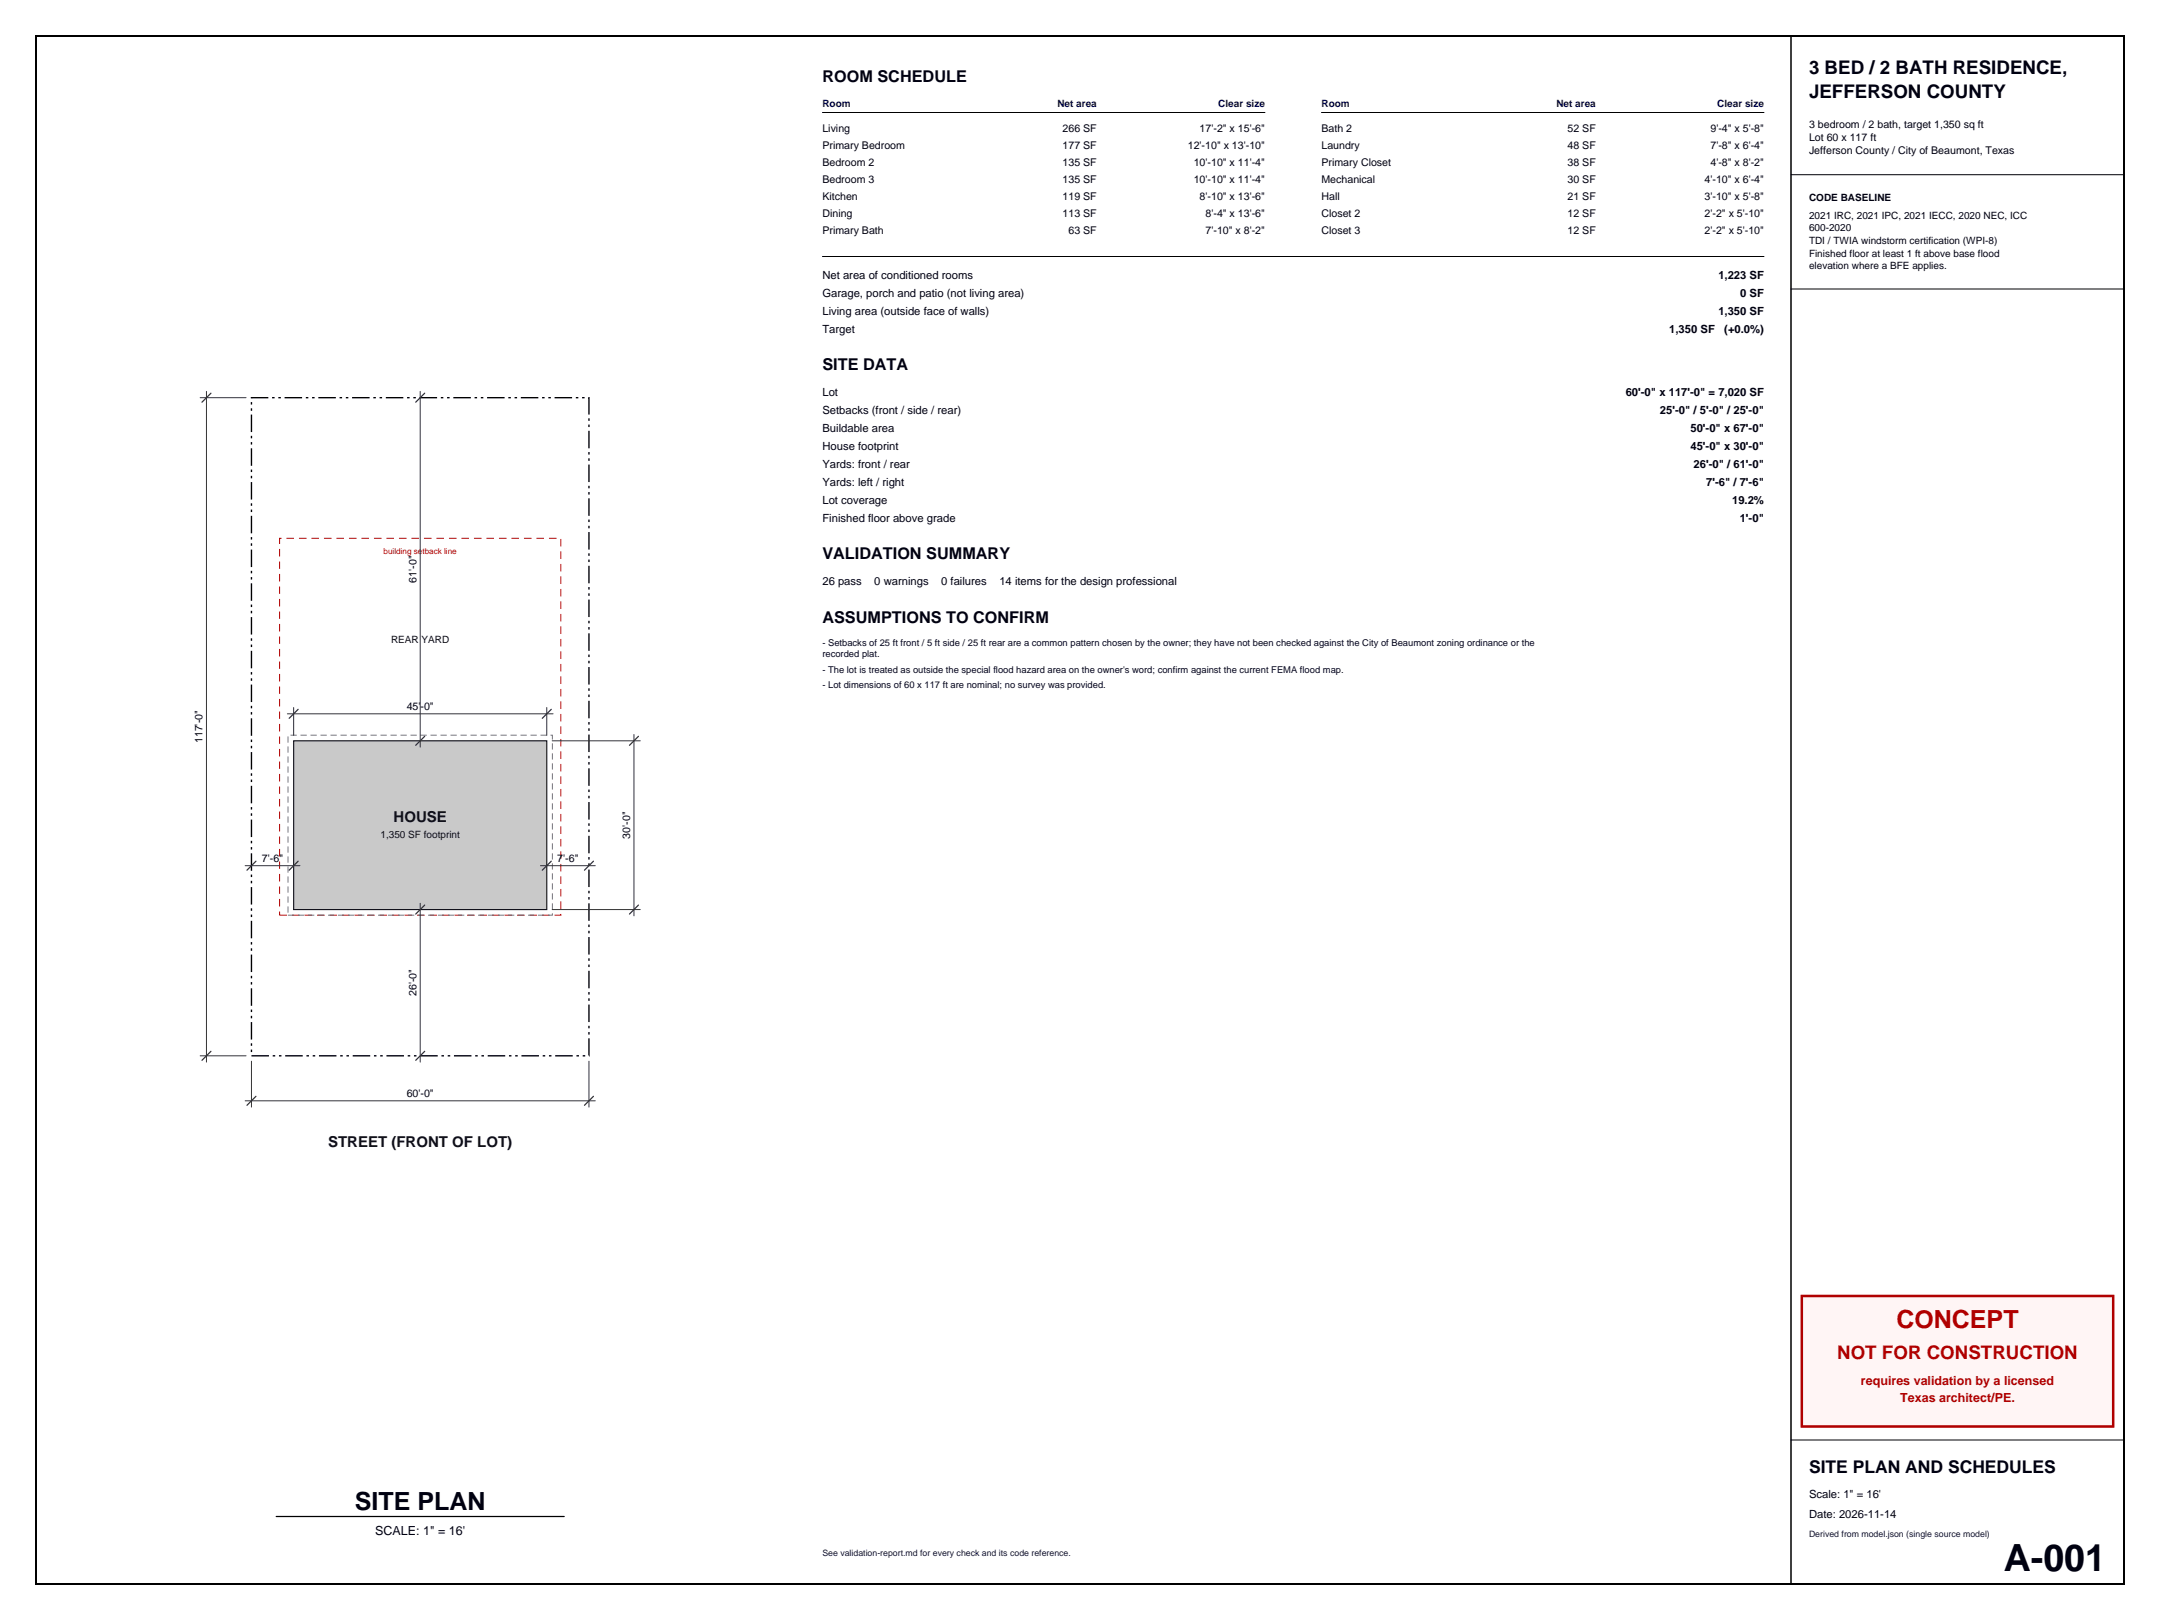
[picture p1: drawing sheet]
<svg xmlns="http://www.w3.org/2000/svg" width="610mm" height="457mm" viewBox="0 0 610 457" stroke-linecap="round" stroke-linejoin="round" font-family="sans-serif">
<defs><g id="words">
<text font-size="10.6" fill="#000111" x="565.5" y="443.2">A-001</text>
<text font-size="7.1" fill="#b00000" x="535.2" y="374.6">CONCEPT</text>
<text font-size="7.1" fill="#000111" x="100.2" y="426.2">SITE PLAN</text>
<g font-size="5.3" fill="#000111">
<text x="510.5" y="21">3 BED / 2 BATH RESIDENCE,</text>
<text x="510.5" y="27.6">JEFFERSON COUNTY</text>
</g>
<text font-size="5.3" fill="#b00000" x="518.5" y="383.7">NOT FOR CONSTRUCTION</text>
<text font-size="4.9" fill="#000111" x="510.5" y="415.8">SITE PLAN AND SCHEDULES</text>
<g font-size="4.6" fill="#000111">
<text x="232.1" y="23.2">ROOM SCHEDULE</text>
<text x="232.1" y="104.5">SITE DATA</text>
<text x="232.1" y="157.9">VALIDATION SUMMARY</text>
<text x="232.1" y="175.9">ASSUMPTIONS TO CONFIRM</text>
</g>
<g font-size="4.2" fill="#111">
<text x="111.1" y="231.9">HOUSE</text>
<text x="92.6" y="323.6">STREET (FRONT OF LOT)</text>
</g>
<g font-size="3.5" fill="#b00000">
<text x="525.2" y="390.8">requires validation by a licensed</text>
<text x="536.3" y="395.6">Texas architect/PE.</text>
</g>
<text font-size="3.5" fill="#000111" x="105.9" y="433.3">SCALE: 1&quot; = 16'</text>
<g font-size="3.2" fill="#000111">
<text x="232.1" y="78.6">Net area of conditioned rooms</text>
<text x="232.1" y="83.7">Garage, porch and patio (not living area)</text>
<text x="485" y="78.6">1,223 SF</text>
<text x="491.1" y="83.7">0 SF</text>
<text x="232.1" y="88.8">Living area (outside face of walls)</text>
<text x="485" y="88.8">1,350 SF</text>
<text x="232.1" y="93.9">Target</text>
<text x="471.1" y="93.9">1,350 SF</text>
<text x="486.6" y="93.9">(+0.0%)</text>
<text x="232.1" y="111.6">Lot</text>
<text x="458.8" y="111.6">60'-0&quot; x 117'-0&quot; = 7,020 SF</text>
<text x="232.1" y="116.7">Setbacks (front / side / rear)</text>
<text x="468.5" y="116.7">25'-0&quot; / 5'-0&quot; / 25'-0&quot;</text>
<text x="232.1" y="121.8">Buildable area</text>
<text x="477.1" y="121.8">50'-0&quot; x 67'-0&quot;</text>
<text x="232.1" y="126.9">House footprint</text>
<text x="232.1" y="132">Yards: front / rear</text>
<text x="477.1" y="126.9">45'-0&quot; x 30'-0&quot;</text>
<text x="478" y="132">26'-0&quot; / 61'-0&quot;</text>
<text x="232.1" y="137">Yards: left / right</text>
<text x="481.5" y="137">7'-6&quot; / 7'-6&quot;</text>
<text x="232.1" y="142.1">Lot coverage</text>
<text x="488.8" y="142.1">19.2%</text>
<text x="232.1" y="147.2">Finished floor above grade</text>
<text x="491" y="147.2">1'-0&quot;</text>
<text x="232.1" y="165">26 pass</text>
<text x="246.8" y="165">0 warnings</text>
<text x="265.6" y="165">0 failures</text>
<text x="282" y="165">14 items for the design professional</text>
<text x="510.5" y="422.8">Scale: 1&quot; = 16'</text>
<text x="510.5" y="428.4">Date: 2026-11-14</text>
</g>
<g font-size="3" fill="#000111">
<text x="232.1" y="37.1">Living</text>
<text x="232.1" y="42">Primary Bedroom</text>
<text x="299.9" y="37.1">266 SF</text>
<text x="299.9" y="42">177 SF</text>
<text x="335.2" y="42">12'-10&quot; x 13'-10&quot;</text>
<text x="338.6" y="37.1">17'-2&quot; x 15'-6&quot;</text>
<text x="372.9" y="37.1">Bath 2</text>
<text x="372.9" y="42">Laundry</text>
<text x="442.4" y="37.1">52 SF</text>
<text x="442.4" y="42">48 SF</text>
<text x="482.7" y="37.1">9'-4&quot; x 5'-8&quot;</text>
<text x="482.7" y="42">7'-8&quot; x 6'-4&quot;</text>
<text x="510.5" y="36">3 bedroom / 2 bath, target 1,350 sq ft</text>
<text x="510.5" y="39.8">Lot 60 x 117 ft</text>
<text x="232.1" y="46.8">Bedroom 2</text>
<text x="299.9" y="46.8">135 SF</text>
<text x="336.9" y="46.8">10'-10&quot; x 11'-4&quot;</text>
<text x="372.9" y="46.8">Primary Closet</text>
<text x="442.4" y="46.8">38 SF</text>
<text x="482.7" y="46.8">4'-8&quot; x 8'-2&quot;</text>
<text x="510.5" y="43.6">Jefferson County / City of Beaumont, Texas</text>
<text x="232.1" y="51.6">Bedroom 3</text>
<text x="299.9" y="51.6">135 SF</text>
<text x="336.9" y="51.6">10'-10&quot; x 11'-4&quot;</text>
<text x="372.9" y="51.6">Mechanical</text>
<text x="442.4" y="51.6">30 SF</text>
<text x="481.1" y="51.6">4'-10&quot; x 6'-4&quot;</text>
<text x="232.1" y="56.5">Kitchen</text>
<text x="299.9" y="56.5">119 SF</text>
<text x="338.6" y="56.5">8'-10&quot; x 13'-6&quot;</text>
<text x="372.9" y="56.5">Hall</text>
<text x="442.4" y="56.5">21 SF</text>
<text x="481.1" y="56.5">3'-10&quot; x 5'-8&quot;</text>
<text x="232.1" y="61.3">Dining</text>
<text x="299.9" y="61.3">113 SF</text>
<text x="340.2" y="61.3">8'-4&quot; x 13'-6&quot;</text>
<text x="372.9" y="61.3">Closet 2</text>
<text x="442.4" y="61.3">12 SF</text>
<text x="481.1" y="61.3">2'-2&quot; x 5'-10&quot;</text>
<text x="232.1" y="66.1">Primary Bath</text>
<text x="301.5" y="66.1">63 SF</text>
<text x="340.2" y="66.1">7'-10&quot; x 8'-2&quot;</text>
<text x="372.9" y="66.1">Closet 3</text>
<text x="442.4" y="66.1">12 SF</text>
<text x="481.1" y="66.1">2'-2&quot; x 5'-10&quot;</text>
<text x="117.5" y="164.5" transform="rotate(-90 117.5 164.5)">61'-0&quot;</text>
<text x="114.8" y="200.4">45'-0&quot;</text>
<text x="57.2" y="209.8" transform="rotate(-90 57.2 209.8)">117'-0&quot;</text>
<text x="177.8" y="236.7" transform="rotate(-90 177.8 236.7)">30'-0&quot;</text>
<text x="73.9" y="243.2">7'-6&quot;</text>
<text x="157.3" y="243.2">7'-6&quot;</text>
<text x="117.5" y="281.2" transform="rotate(-90 117.5 281.2)">26'-0&quot;</text>
<text x="114.8" y="309.6">60'-0&quot;</text>
</g>
<g font-size="2.8" fill="#000555">
<text x="232.1" y="30.2">Room</text>
<text x="298.4" y="30.2">Net area</text>
<text x="343.8" y="30.2">Clear size</text>
<text x="372.9" y="30.2">Room</text>
<text x="439.2" y="30.2">Net area</text>
<text x="484.7" y="30.2">Clear size</text>
</g>
<g font-size="2.8" fill="#000111">
<text x="510.5" y="56.7">CODE BASELINE</text>
<text x="510.5" y="61.8">2021 IRC, 2021 IPC, 2021 IECC, 2020 NEC, ICC</text>
<text x="510.5" y="65.3">600-2020</text>
<text x="510.5" y="68.9">TDI / TWIA windstorm certification (WPI-8)</text>
<text x="510.5" y="72.4">Finished floor at least 1 ft above base flood</text>
<text x="510.5" y="76">elevation where a BFE applies.</text>
</g>
<g font-size="2.8" fill="#111">
<text x="110.4" y="181.5">REAR YARD</text>
<text x="107.4" y="236.4">1,350 SF footprint</text>
</g>
<g font-size="2.6" fill="#000222">
<text x="232.1" y="182.3">- Setbacks of 25 ft front / 5 ft side / 25 ft rear are a common pattern chosen by the owner; they have not been checked against the City of Beaumont zoning ordinance or the</text>
<text x="232.1" y="185.5">recorded plat.</text>
<text x="232.1" y="189.9">- The lot is treated as outside the special flood hazard area on the owner's word; confirm against the current FEMA flood map.</text>
<text x="232.1" y="194.3">- Lot dimensions of 60 x 117 ft are nominal; no survey was provided.</text>
</g>
<g font-size="2.5" fill="#000555">
<text x="510.5" y="433.7">Derived from model.json (single source model)</text>
<text x="232.1" y="439">See validation-report.md for every check and its code reference.</text>
</g>
<text font-size="2.3" fill="#b00000" x="108.3" y="156.3">building setback line</text>
</g></defs>
<path d="M10.2 10.2h589.2v436.8h-589.2z" fill="none" stroke="#000" stroke-width=".56"/>
<path d="M505.5 10.2v436.8" fill="none" stroke="#000" stroke-width=".42"/>
<path d="M505.5 49.3h93.9M505.5 81.6h93.9" fill="none" stroke="#000" stroke-width=".28"/>
<path d="M508.5 365.8h87.9v36.8h-87.9z" fill-rule="evenodd" fill="#fff5f5" stroke="#b00000" stroke-width=".71" stroke-linecap="butt"/>
<path d="M505.5 406.4h93.9" fill="none" stroke="#000" stroke-width=".28"/>
<path d="M71 112.2h95.2v185.8h-95.2z" fill="none" stroke="#000" stroke-width=".39" stroke-dasharray="4.9 1.1 .7 1.1 .7 1.1" stroke-linecap="butt"/>
<path d="M78.9 151.9h79.4v106.4h-79.4z" fill="none" stroke="#b00000" stroke-width=".28" stroke-dasharray="2.1 1.4" stroke-linecap="butt"/>
<path d="M82.9 209.1h71.4v47.6h-71.4z" fill-rule="evenodd" fill="#c9c9c9" stroke="#111" stroke-width=".32"/>
<path d="M81.3 207.5h74.6v50.8h-74.6z" fill="none" stroke="#777" stroke-width=".28" stroke-dasharray="1.8 1.1" stroke-linecap="butt"/>
<g fill="none" stroke="#333" stroke-width=".28">
<path d="M56.5 112.2h12.9M58.3 110.5v189.3M118.6 110.5v100.4M82.9 199.7v7.8M154.3 199.7v7.8M81.1 201.5h75M155.8 209.1h24.9M178.9 207.3v51.2M69.2 244.3h15.5M118.6 254.9v44.9M152.5 244.3h15.5M155.8 256.7h24.9"/>
<path d="M56.5 298h12.9M71 299.5v13M166.2 299.5v13M69.2 310.7h98.8"/>
</g>
<g fill="none" stroke="#333" stroke-width=".35">
<path d="M59.5 111l-2.5 2.5M119.9 111l-2.6 2.5M84.1 200.2l-2.5 2.5M119.9 207.8l-2.6 2.5M155.6 200.2l-2.6 2.5M180.2 207.8l-2.6 2.5M72.2 243l-2.5 2.6M84.1 243l-2.5 2.6M119.9 255.4l-2.6 2.6M155.6 243l-2.6 2.6M167.5 243l-2.6 2.6M180.2 255.4l-2.6 2.6"/>
<path d="M59.5 296.7l-2.5 2.5M119.9 296.7l-2.6 2.5M72.2 309.4l-2.5 2.5M167.5 309.4l-2.6 2.5"/>
</g>
<path d="M78 428h81.2" fill="none" stroke="#000" stroke-width=".35"/>
<path d="M232.1 31.7h124.9M372.9 31.7h124.9M232.1 72.4h265.7" fill="none" stroke="#000" stroke-width=".28"/>
<use href="#words"/>
</svg>
